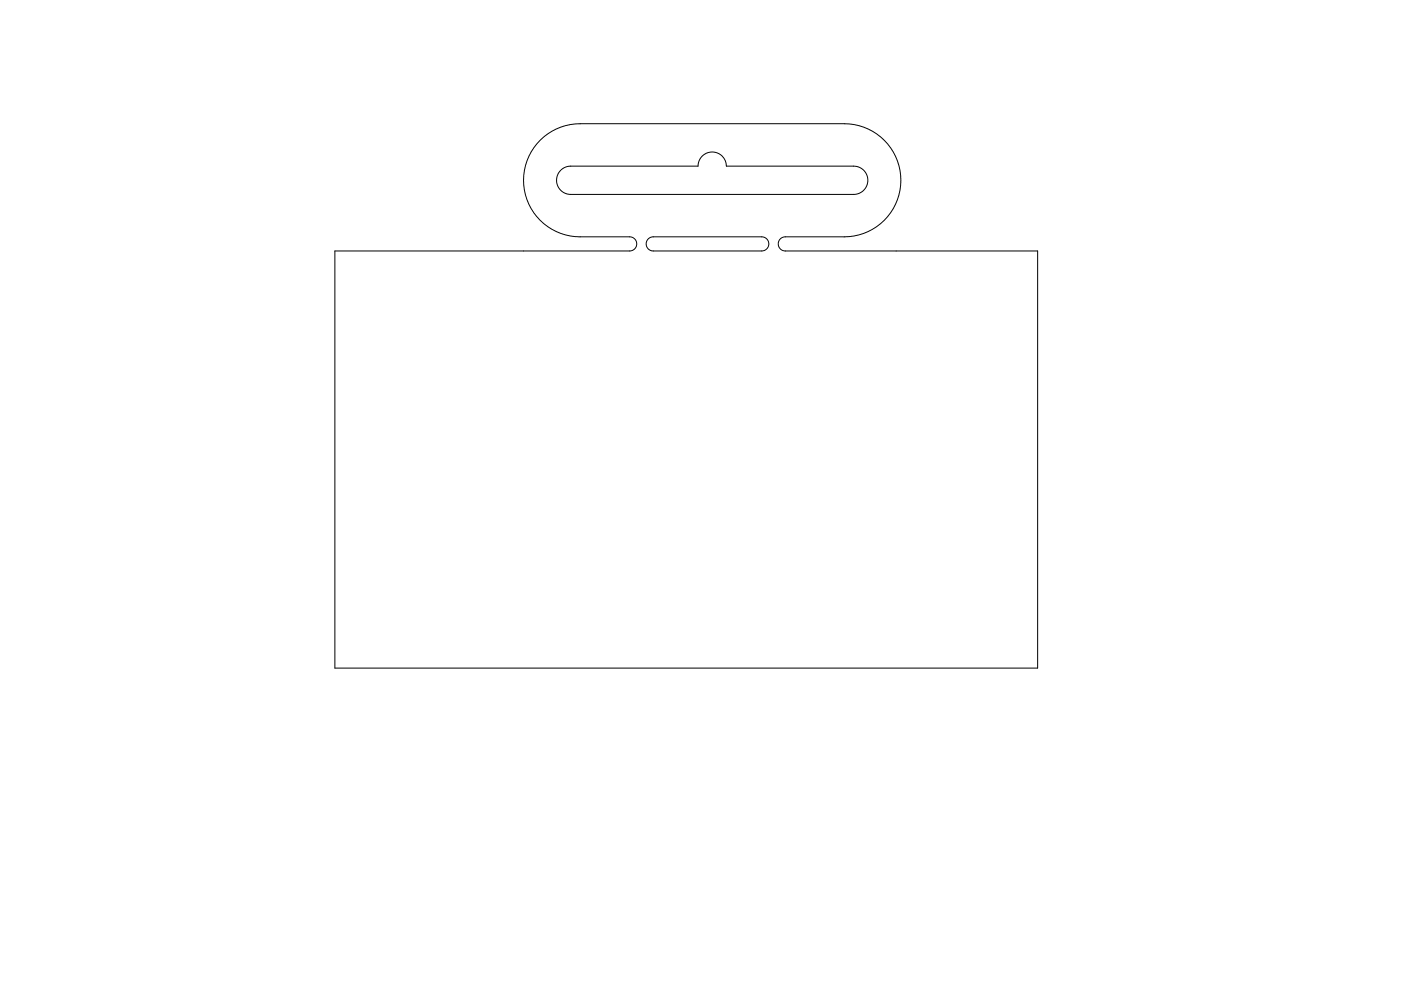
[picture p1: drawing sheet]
<svg xmlns="http://www.w3.org/2000/svg" width="297mm" height="210mm" viewBox="0 0 297 210" stroke-linecap="round" stroke-linejoin="round" font-family="sans-serif">
<path d="M118.9 36.1a3 3 0 0 1 2.1-.9h27a3 3 0 0 1 3-3 3 3 0 0 1 3 3h27a3 3 0 0 1 3 3 3 3 0 0 1-3 3h-60a3 3 0 0 1-2.8-1.8 3 3 0 0 1 .7-3.3zM71 53.2h62.5a1.5 1.5 0 0 0 1.5-1.5 1.5 1.5 0 0 0-1.5-1.5h-10.5a12 12 0 0 1-12-12 12 12 0 0 1 12-12h56a12 12 0 0 1 12 12 12 12 0 0 1-12 12h-12.5a1.5 1.5 0 0 0-1.5 1.5 1.5 1.5 0 0 0 1.5 1.5h53.5v88.5h-149zM137.4 50.7l.5-.3 .6-.2h23a1.5 1.5 0 0 1 1.5 1.5 1.5 1.5 0 0 1-1.5 1.5h-23a1.5 1.5 0 0 1-1.4-.9 1.5 1.5 0 0 1 .3-1.6z" fill="none" stroke="#000" stroke-width=".21"/>
</svg>
